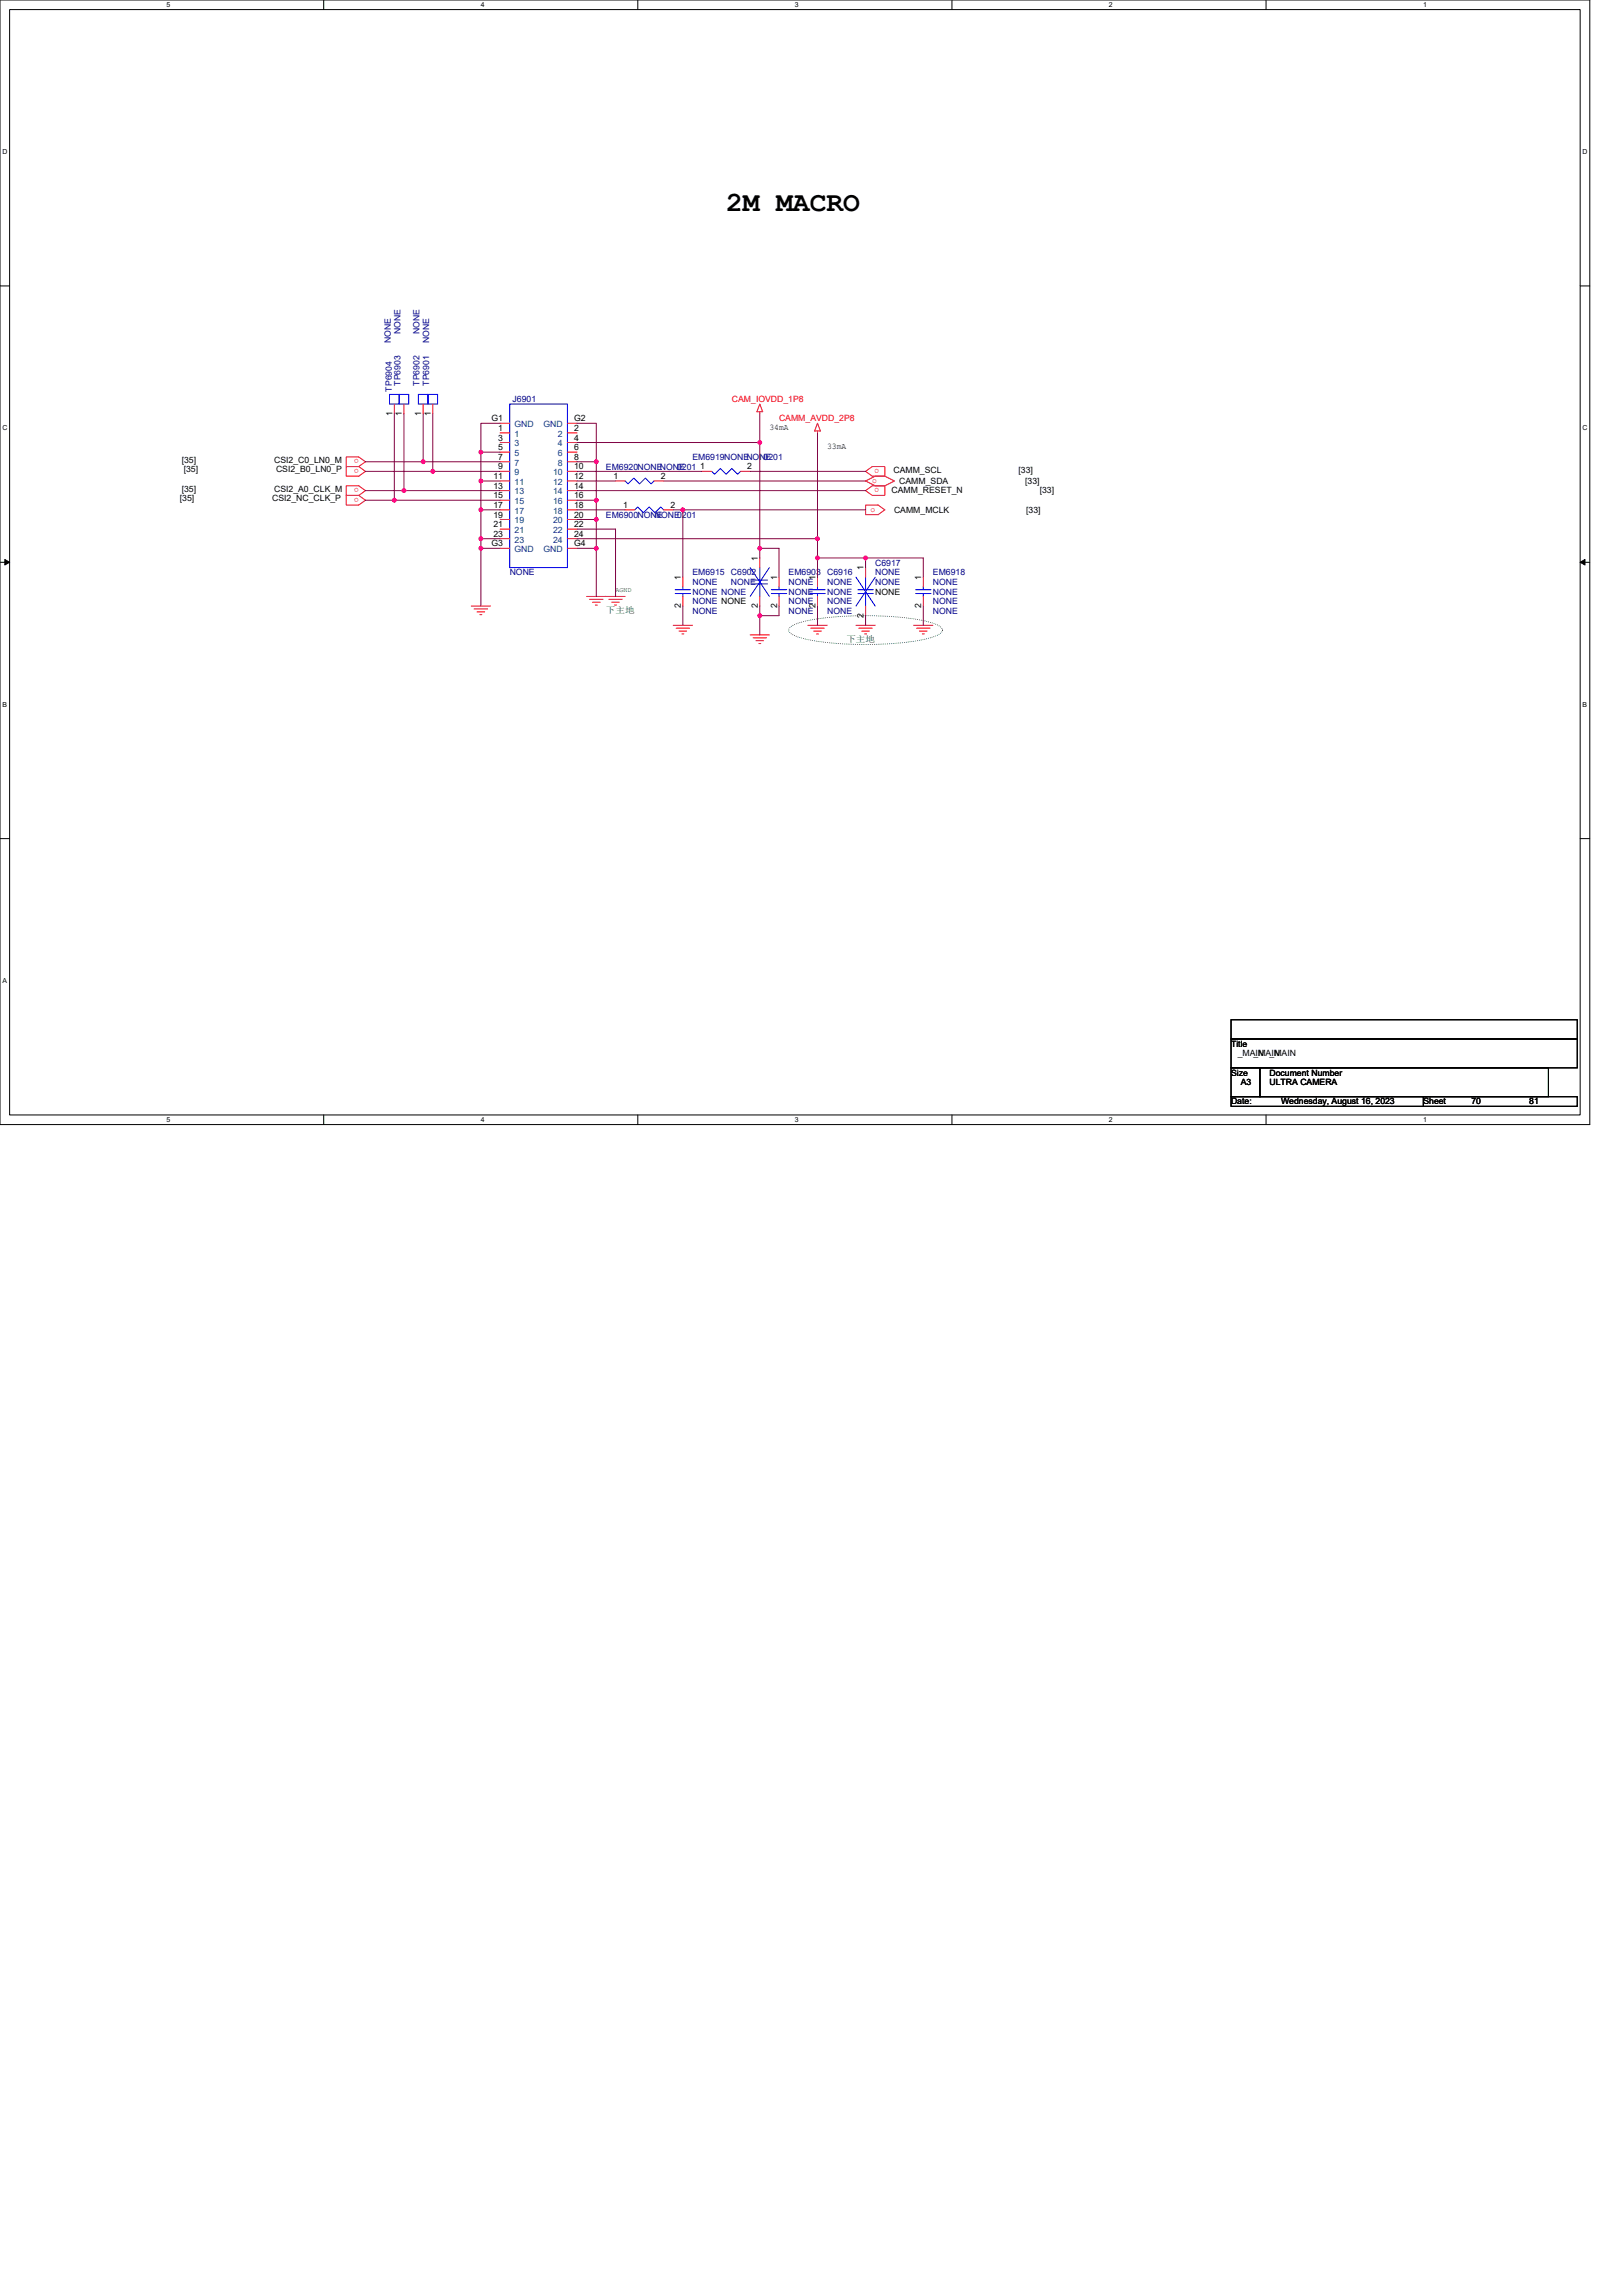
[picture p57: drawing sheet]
<svg xmlns="http://www.w3.org/2000/svg" width="210mm" height="297mm" viewBox="0 0 210 297" stroke-linecap="round" stroke-linejoin="round" font-family="sans-serif">
<defs><g id="words">
<text font-size="3.6" x="94" y="27.3">2M MACRO</text>
<g font-size="1.1" fill="#000080">
<text x="50.6" y="44.4" transform="rotate(-90 50.6 44.4)">NONE</text>
<text x="51.8" y="43.2" transform="rotate(-90 51.8 43.2)">NONE</text>
<text x="54.3" y="43.2" transform="rotate(-90 54.3 43.2)">NONE</text>
<text x="55.6" y="44.4" transform="rotate(-90 55.6 44.4)">NONE</text>
<text x="50.7" y="50.7" transform="rotate(-90 50.7 50.7)">TP6904</text>
<text x="51.8" y="49.9" transform="rotate(-90 51.8 49.9)">TP6903</text>
<text x="54.3" y="49.9" transform="rotate(-90 54.3 49.9)">TP6902</text>
<text x="55.6" y="49.9" transform="rotate(-90 55.6 49.9)">TP6901</text>
<text x="66.3" y="52">J6901</text>
<text x="89.6" y="59.5">EM6919NONENONE</text>
<text x="98.8" y="59.5">0201</text>
<text x="78.4" y="60.7">EM6920NONENONE</text>
<text x="87.6" y="60.7">0201</text>
<text x="78.4" y="67">EM6900NONE</text>
<text x="84.8" y="67">NONE0201</text>
<text x="66" y="74.4">NONE</text>
<text x="89.6" y="74.4">EM6915</text>
<text x="89.6" y="75.7">NONE</text>
<text x="89.6" y="76.9">NONE NONE</text>
<text x="94.6" y="74.4">C6902</text>
<text x="94.6" y="75.7">NONE</text>
<text x="102.1" y="74.4">EM6903</text>
<text x="102.1" y="75.7">NONE</text>
<text x="102.1" y="76.9">NONE</text>
<text x="107" y="74.4">C6916</text>
<text x="107" y="75.7">NONE</text>
<text x="107" y="76.9">NONE</text>
<text x="113.3" y="73.2">C6917</text>
<text x="113.3" y="74.4">NONE</text>
<text x="113.3" y="75.7">NONE</text>
<text x="120.7" y="74.4">EM6918</text>
<text x="120.7" y="75.7">NONE</text>
<text x="120.7" y="76.9">NONE</text>
<text x="89.6" y="79.4">NONE</text>
<text x="89.6" y="78.2">NONE NONE</text>
<text x="102.1" y="79.4">NONE</text>
<text x="102.1" y="78.2">NONE</text>
<text x="107" y="79.4">NONE</text>
<text x="107" y="78.2">NONE</text>
<text x="120.7" y="79.4">NONE</text>
<text x="120.7" y="78.2">NONE</text>
</g>
<g font-size="1.1">
<text x="50.8" y="53.8" transform="rotate(-90 50.8 53.8)">1</text>
<text x="52" y="53.8" transform="rotate(-90 52 53.8)">1</text>
<text x="54.5" y="53.8" transform="rotate(-90 54.5 53.8)">1</text>
<text x="55.8" y="53.8" transform="rotate(-90 55.8 53.8)">1</text>
<text x="23.5" y="59.9">[35]</text>
<text x="35.5" y="59.9">CSI2_C0_LN0_M</text>
<text x="63.6" y="54.5">G1</text>
<text x="64.5" y="55.8">1</text>
<text x="64.5" y="57">3</text>
<text x="64.5" y="58.2">5</text>
<text x="64.5" y="59.5">7</text>
<text x="74.3" y="55.8">2</text>
<text x="74.3" y="57">4</text>
<text x="74.3" y="58.2">6</text>
<text x="74.3" y="59.5">8</text>
<text x="74.3" y="54.5">G2</text>
<text x="99.6" y="55.6">34mA</text>
<text x="107" y="58.1">33mA</text>
<text x="23.3" y="64.9">[35]</text>
<text x="23.5" y="63.6">[35]</text>
<text x="23.8" y="61.1">[35]</text>
<text x="35.2" y="64.9">CSI2_NC_CLK_P</text>
<text x="35.5" y="63.6">CSI2_A0_CLK_M</text>
<text x="35.7" y="61.1">CSI2_B0_LN0_P</text>
<text x="63.9" y="62">11</text>
<text x="63.9" y="63.2">13</text>
<text x="63.9" y="64.5">15</text>
<text x="63.9" y="65.7">17</text>
<text x="64.5" y="60.7">9</text>
<text x="74.3" y="60.7">10</text>
<text x="74.3" y="62">12</text>
<text x="74.3" y="63.2">14</text>
<text x="74.3" y="64.5">16</text>
<text x="74.3" y="65.7">18</text>
<text x="79.4" y="62">1</text>
<text x="80.7" y="65.7">1</text>
<text x="85.5" y="62">2</text>
<text x="86.7" y="65.7">2</text>
<text x="90.6" y="60.7">1</text>
<text x="96.7" y="60.7">2</text>
<text x="115.4" y="63.7">CAMM_RESET_N</text>
<text x="115.6" y="61.2">CAMM_SCL</text>
<text x="116.4" y="62.6">CAMM_SDA</text>
<text x="131.8" y="61.2">[33]</text>
<text x="132.7" y="62.6">[33]</text>
<text x="134.5" y="63.7">[33]</text>
<text x="63.6" y="70.7">G3</text>
<text x="63.9" y="67">19</text>
<text x="63.9" y="68.2">21</text>
<text x="63.9" y="69.4">23</text>
<text x="74.3" y="70.7">G4</text>
<text x="74.3" y="67">20</text>
<text x="74.3" y="68.2">22</text>
<text x="74.3" y="69.4">24</text>
<text x="115.7" y="66.3">CAMM_MCLK</text>
<text x="132.8" y="66.3">[33]</text>
<text x="88.1" y="75" transform="rotate(-90 88.1 75)">1</text>
<text x="98.1" y="72.6" transform="rotate(-90 98.1 72.6)">1</text>
<text x="100.6" y="75" transform="rotate(-90 100.6 75)">1</text>
<text x="105.5" y="75" transform="rotate(-90 105.5 75)">1</text>
<text x="111.8" y="73.8" transform="rotate(-90 111.8 73.8)">1</text>
<text x="113.3" y="76.9">NONE</text>
<text x="119.2" y="75" transform="rotate(-90 119.2 75)">1</text>
<text x="88.1" y="78.7" transform="rotate(-90 88.1 78.7)">2</text>
<text x="98.1" y="78.7" transform="rotate(-90 98.1 78.7)">2</text>
<text x="100.6" y="78.7" transform="rotate(-90 100.6 78.7)">2</text>
<text x="105.5" y="78.7" transform="rotate(-90 105.5 78.7)">2</text>
<text x="111.8" y="79.9" transform="rotate(-90 111.8 79.9)">2</text>
<text x="119.2" y="78.7" transform="rotate(-90 119.2 78.7)">2</text>
<text x="159.3" y="135.4">Title</text>
<text x="160.2" y="136.7">_MAIN _MAIN</text>
<text x="162.2" y="136.7">_MAIN</text>
<text x="159.3" y="139.2">Size</text>
<text x="159.3" y="142.9">Date:</text>
<text x="160.6" y="140.4">A3</text>
<text x="164.3" y="139.2">Document Number</text>
<text x="164.3" y="140.4">ULTRA CAMERA</text>
<text x="165.8" y="142.9">Wednesday, August 16, 2023</text>
<text x="184.2" y="142.9">Sheet</text>
<text x="190.4" y="142.9">70</text>
<text x="197.9" y="142.9">81</text>
</g>
<g font-size="1.1" fill="#f00">
<text x="94.7" y="52">CAM_IOVDD_1P8</text>
<text x="46.4" y="59.4" transform="rotate(-180 46.4 59.4)">o</text>
<text x="100.8" y="54.5">CAMM_AVDD_2P8</text>
<text x="46.4" y="64.4" transform="rotate(-180 46.4 64.4)">o</text>
<text x="46.4" y="63.2" transform="rotate(-180 46.4 63.2)">o</text>
<text x="46.4" y="60.7" transform="rotate(-180 46.4 60.7)">o</text>
<text x="112.9" y="62.5">o</text>
<text x="113.8" y="60.7" transform="rotate(-180 113.8 60.7)">o</text>
<text x="113.8" y="63.2" transform="rotate(-180 113.8 63.2)">o</text>
<text x="112.6" y="66.2">o</text>
</g>
<g font-size="1.1" fill="#004080">
<text x="66.6" y="56.5">1</text>
<text x="66.6" y="57.8">3</text>
<text x="66.6" y="59">5</text>
<text x="66.6" y="55.3">GND</text>
<text x="70.3" y="55.3">GND</text>
<text x="72.2" y="56.5">2</text>
<text x="72.2" y="57.8">4</text>
<text x="72.2" y="59">6</text>
<text x="66.6" y="60.2">7</text>
<text x="66.6" y="61.5">9</text>
<text x="66.6" y="62.7">11</text>
<text x="66.6" y="64">13</text>
<text x="66.6" y="65.2">15</text>
<text x="71.6" y="61.5">10</text>
<text x="71.6" y="62.7">12</text>
<text x="71.6" y="64">14</text>
<text x="71.6" y="65.2">16</text>
<text x="72.2" y="60.2">8</text>
<text x="66.6" y="66.5">17</text>
<text x="66.6" y="67.7">19</text>
<text x="66.6" y="69">21</text>
<text x="66.6" y="70.2">23</text>
<text x="66.6" y="71.4">GND</text>
<text x="70.3" y="71.4">GND</text>
<text x="71.6" y="66.5">18</text>
<text x="71.6" y="67.7">20</text>
<text x="71.6" y="69">22</text>
<text x="71.6" y="70.2">24</text>
</g>
<g font-size="1.1" fill="#008000">
<text x="78.4" y="79.3">单放单</text>
<text x="109.5" y="83">单放单</text>
</g>
<g font-size=".9">
<text x="21.6" y=".9">5</text>
<text x="62.2" y=".9">4</text>
<text x="102.9" y=".9">3</text>
<text x="143.5" y=".9">2</text>
<text x="184.2" y=".9">1</text>
<text x=".3" y="19.9">D</text>
<text x="204.8" y="19.9">D</text>
<text x=".3" y="55.7">C</text>
<text x="204.8" y="55.7">C</text>
<text x=".3" y="91.4">B</text>
<text x="204.8" y="91.4">B</text>
<text x=".3" y="127.2">A</text>
<text x="21.6" y="145.2">5</text>
<text x="62.2" y="145.2">4</text>
<text x="102.9" y="145.2">3</text>
<text x="143.5" y="145.2">2</text>
<text x="184.2" y="145.2">1</text>
</g>
<text font-size=".9" fill="#008000" x="79.7" y="76.6">AGND</text>
</g></defs>
<path d="M0 0h205.7v145.5h-205.7zM1.2 1.2h203.3v143h-203.3z" fill="none" stroke="#000" stroke-width=".13"/>
<g fill="#fff">
<path d="M21.6 .1h.5v1h-.5z"/>
<path d="M21.6 144.4h.5v1h-.5z"/>
</g>
<path d="M41.9 0v1.2M41.9 144.2v1.3" fill="none" stroke="#000" stroke-width=".13"/>
<g fill="#fff">
<path d="M62.2 .1h.5v1h-.5z"/>
<path d="M62.2 144.4h.5v1h-.5z"/>
</g>
<path d="M82.5 0v1.2M82.5 144.2v1.3" fill="none" stroke="#000" stroke-width=".13"/>
<g fill="#fff">
<path d="M102.9 .1h.5v1h-.5z"/>
<path d="M102.9 144.4h.5v1h-.5z"/>
</g>
<path d="M123.2 0v1.2M123.2 144.2v1.3" fill="none" stroke="#000" stroke-width=".13"/>
<g fill="#fff">
<path d="M143.5 .1h.5v1h-.5z"/>
<path d="M143.5 144.4h.5v1h-.5z"/>
</g>
<path d="M163.8 0v1.2M163.8 144.2v1.3" fill="none" stroke="#000" stroke-width=".13"/>
<g fill="#fff">
<path d="M184.2 .1h.5v1h-.5z"/>
<path d="M184.2 144.4h.5v1h-.5z"/>
<path d="M.3 19.1h.7v1h-.7z"/>
<path d="M204.8 19.1h.6v1h-.6z"/>
<path d="M.3 54.9h.7v1h-.7z"/>
<path d="M204.8 54.9h.6v1h-.6z"/>
</g>
<path d="M0 37h1.2M204.5 37h1.2" fill="none" stroke="#000" stroke-width=".13"/>
<g fill="#fff">
<path d="M.3 90.6h.6v1h-.6z"/>
<path d="M204.8 90.6h.6v1h-.6z"/>
</g>
<path d="M0 72.7h1.2M.6 72.4l.6 .3-.6 .4zM204.5 72.7l.6-.3v.7zM204.5 72.7h1.2" fill="none" stroke="#000" stroke-width=".13"/>
<path d="M.6 72.4l.6 .3-.6 .4zM204.5 72.7l.6-.3v.7z" fill="#000"/>
<path d="M.3 126.4h.6v1h-.6z" fill="#fff"/>
<path d="M0 108.5h1.2M204.5 108.5h1.2M159.3 131.9h44.8v2.5h-44.8zM159.3 134.4h44.8v3.7h-44.8zM159.3 138.1h3.7v3.8h-3.7zM163 138.1h37.4v3.8h-37.4zM159.3 141.9h24.9v1.2h-24.9zM184.2 141.9h19.9v1.2h-19.9z" fill="none" stroke="#000" stroke-width=".13"/>
<path d="M102.2 81.2a5.7 5.7 0 0 1 2.8-1 44.1 44.1 0 0 1 15 .2l1.5 .5 .3 .3 .2 .3-.2 .3a5.7 5.7 0 0 1-2.8 1 43.9 43.9 0 0 1-15-.2l-1.4-.5-.4-.3-.1-.3z" fill="none" stroke="#008000" stroke-width=".13"/>
<g fill="none" stroke="#f00" stroke-width=".13">
<path d="M44.8 59.1h1.6l.9 .6-.9 .7h-1.6zM51 52.3v1.2M52.3 52.3v1.2M54.8 52.3v1.2M56 52.3v1.2M64.7 56h1.3M64.7 57.2h1.3M64.7 58.5h1.3M64.7 59.7h1.3M64.7 54.8h1.3M73.4 56h1.3M73.4 57.2h1.3"/>
<path d="M73.4 58.5h1.3M73.4 59.7h1.3M73.4 54.8h1.3M98.3 52.3l.4 1h-.8zM98.3 53.3v.2M105.8 55.8v.2M105.8 54.8l.4 1h-.8zM44.8 64.1h1.6l.9 .6-.9 .6h-1.6zM44.8 62.9h1.6l.9 .6-.9 .6h-1.6zM44.8 60.4h1.6l.9 .6-.9 .6h-1.6zM61 78.4h2.5M61.4 78.8h1.7"/>
<path d="M61.7 79.2h1M62.1 79.5h.3M64.7 61h1.3M64.7 62.2h1.3M64.7 63.5h1.3M64.7 64.7h1.3M64.7 66h1.3M64.7 67.2h1.3M64.7 68.5h1.3M64.7 69.7h1.3M64.7 70.9h1.3M73.4 61h1.3"/>
<path d="M73.4 62.2h1.3M73.4 63.5h1.3M73.4 64.7h1.3M73.4 66h1.3M73.4 67.2h1.3M73.4 68.5h1.3M73.4 69.7h1.3M73.4 70.9h1.3M75.9 77.2h5M76.3 77.5h1.7M76.7 77.9h1M77 78.3h.3"/>
<path d="M78.8 77.5h1.7M79.2 77.9h1M79.5 78.3h.3M79.7 62.2h1.2M80.9 66h1.2M84.6 62.2h1.3M85.9 66h1.2M88.4 74.7v1.2M88.4 77.2v1.2M90.9 61h1.2M95.8 61h1.3M98.3 72.2v1.2"/>
<path d="M98.3 77.2v1.2M100.8 74.7v1.2M100.8 77.2v1.2M105.8 74.7v1.2M105.8 77.2v1.2M112 61l.9-.6h1.6v1.2h-1.6zM112 62.2l1.3-.6h1.2l1.2 .6-1.2 .7h-1.2zM112 63.5l.9-.6h1.6v1.2h-1.6zM112 73.4v1.3M112 78.4v1.3M112 65.3h1.6l.9 .7-.9 .6h-1.6zM119.5 74.7v1.2"/>
<path d="M119.5 77.2v1.2M87.1 80.9h2.5M87.5 81.3h1.7M87.9 81.6h1M88.2 82h.3M97.1 82.1h2.5M97.5 82.5h1.7M97.8 82.9h1M98.2 83.3h.3M104.5 80.9h2.5M104.9 81.3h1.8M105.3 81.6h1"/>
<path d="M105.7 82h.2M110.8 80.9h2.5M111.1 81.3h1.8M111.5 81.6h1M111.9 82h.2M118.2 80.9h2.5M118.6 81.3h1.8M119 81.6h1M119.4 82h.2"/>
</g>
<g fill="none" stroke="#00f" stroke-width=".13">
<path d="M50.4 51h1.3v1.3h-1.3zM51.7 51h1.2v1.3h-1.2zM54.1 51h1.3v1.3h-1.3zM55.4 51h1.2v1.3h-1.2zM66 52.3h7.4v21.1h-7.4zM80.9 62.2l.4 .4 .7-.7 .8 .7 .7-.7 .8 .7 .3-.4M82.1 66l.4-.4 .8 .7 .7-.7 .8 .7 .7-.7 .4 .4M87.4 76.3h2M87.4 76.8h2M88.4 75.9v.4M88.4 76.8v.4M92.1 61l.4 .4 .7-.8 .8 .8 .7-.8 .8 .8 .3-.4"/>
<path d="M97.1 73.4l2.5 3.8M97.3 75h2M97.3 75.5h2M98.3 73.4v1.6M98.3 75.5v1.7M99.6 73.4l-2.5 3.8M99.8 76.3h2M99.8 76.8h2M100.8 75.9v.4M100.8 76.8v.4M104.8 76.3h2M104.8 76.8h2"/>
<path d="M105.8 75.9v.4M105.8 76.8v.4M110.8 74.7l2.5 3.7M111 76.3h2M111 76.8h2M112 74.7v1.6M112 76.8v1.6M113.3 74.7l-2.5 3.7M118.5 76.3h2M118.5 76.8h2M119.5 75.9v.4M119.5 76.8v.4"/>
</g>
<path d="M47.3 61h8.7M98.3 70.9h2.5v3.8M100.8 78.4v1.3h-2.5" fill="none" stroke="#800040" stroke-width=".13"/>
<circle cx="56" cy="61" r=".24" fill="#f0f"/>
<circle cx="56" cy="61" r=".24" fill="none" stroke="#f0f" stroke-width=".13"/>
<path d="M51 53.5v11.2M52.3 53.5v10M54.8 53.5v6.2h-7.5M64.7 58.5h-2.5v3.7" fill="none" stroke="#800040" stroke-width=".13"/>
<circle cx="54.8" cy="59.7" r=".24" fill="#f0f"/>
<circle cx="54.8" cy="59.7" r=".24" fill="none" stroke="#f0f" stroke-width=".13"/>
<path d="M54.8 59.7h9.9M56 53.5v7.5h8.7M64.7 62.2h-2.5v3.8" fill="none" stroke="#800040" stroke-width=".13"/>
<circle cx="62.2" cy="62.2" r=".24" fill="#f0f"/>
<circle cx="62.2" cy="62.2" r=".24" fill="none" stroke="#f0f" stroke-width=".13"/>
<circle cx="62.2" cy="66" r=".24" fill="#f0f"/>
<circle cx="62.2" cy="66" r=".24" fill="none" stroke="#f0f" stroke-width=".13"/>
<path d="M47.3 63.5h17.4M47.3 64.7h3.7" fill="none" stroke="#800040" stroke-width=".13"/>
<circle cx="52.3" cy="63.5" r=".24" fill="#f0f"/>
<circle cx="52.3" cy="63.5" r=".24" fill="none" stroke="#f0f" stroke-width=".13"/>
<path d="M51 64.7h13.7" fill="none" stroke="#800040" stroke-width=".13"/>
<circle cx="51" cy="64.7" r=".24" fill="#f0f"/>
<circle cx="51" cy="64.7" r=".24" fill="none" stroke="#f0f" stroke-width=".13"/>
<path d="M64.7 66h-2.5v3.7h2.5" fill="none" stroke="#800040" stroke-width=".13"/>
<circle cx="62.2" cy="69.7" r=".24" fill="#f0f"/>
<circle cx="62.2" cy="69.7" r=".24" fill="none" stroke="#f0f" stroke-width=".13"/>
<path d="M98.3 53.5v3.7h-23.6M62.2 69.7v1.2" fill="none" stroke="#800040" stroke-width=".13"/>
<circle cx="98.3" cy="57.2" r=".24" fill="#f0f"/>
<circle cx="98.3" cy="57.2" r=".24" fill="none" stroke="#f0f" stroke-width=".13"/>
<path d="M74.7 59.7h2.5v5M74.7 61h16.2M74.7 62.2h5M74.7 64.7h2.5v2.5M74.7 63.5h37.3" fill="none" stroke="#800040" stroke-width=".13"/>
<circle cx="77.2" cy="64.7" r=".24" fill="#f0f"/>
<circle cx="77.2" cy="64.7" r=".24" fill="none" stroke="#f0f" stroke-width=".13"/>
<circle cx="77.2" cy="67.2" r=".24" fill="#f0f"/>
<circle cx="77.2" cy="67.2" r=".24" fill="none" stroke="#f0f" stroke-width=".13"/>
<path d="M74.7 66h6.2M87.1 66h1.3v8.7" fill="none" stroke="#800040" stroke-width=".13"/>
<circle cx="88.4" cy="66" r=".24" fill="#f0f"/>
<circle cx="88.4" cy="66" r=".24" fill="none" stroke="#f0f" stroke-width=".13"/>
<path d="M74.7 67.2h2.5v3.7M74.7 68.5h5v8.7M74.7 69.7h31.1M88.4 66h23.6M88.4 78.4v2.5" fill="none" stroke="#800040" stroke-width=".13"/>
<circle cx="105.8" cy="69.7" r=".24" fill="#f0f"/>
<circle cx="105.8" cy="69.7" r=".24" fill="none" stroke="#f0f" stroke-width=".13"/>
<path d="M98.3 57.2v13.7M105.8 56v13.7" fill="none" stroke="#800040" stroke-width=".13"/>
<circle cx="98.3" cy="70.9" r=".24" fill="#f0f"/>
<circle cx="98.3" cy="70.9" r=".24" fill="none" stroke="#f0f" stroke-width=".13"/>
<path d="M105.8 72.2v2.5" fill="none" stroke="#800040" stroke-width=".13"/>
<circle cx="105.8" cy="72.2" r=".24" fill="#f0f"/>
<circle cx="105.8" cy="72.2" r=".24" fill="none" stroke="#f0f" stroke-width=".13"/>
<path d="M119.5 72.2h-7.5v1.2" fill="none" stroke="#800040" stroke-width=".13"/>
<circle cx="112" cy="72.2" r=".24" fill="#f0f"/>
<circle cx="112" cy="72.2" r=".24" fill="none" stroke="#f0f" stroke-width=".13"/>
<path d="M85.9 62.2h26.1M97.1 61h14.9M98.3 79.7v2.4M105.8 78.4v2.5M105.8 69.7v2.5h6.2M112 79.7v1.2M119.5 72.2v2.5M119.5 78.4v2.5" fill="none" stroke="#800040" stroke-width=".13"/>
<circle cx="98.3" cy="79.6" r=".24" fill="#f0f"/>
<circle cx="98.3" cy="79.6" r=".24" fill="none" stroke="#f0f" stroke-width=".13"/>
<path d="M74.7 54.8h2.5v4.9M98.3 78.4v1.3M98.3 70.9v1.3" fill="none" stroke="#800040" stroke-width=".13"/>
<circle cx="77.2" cy="59.7" r=".24" fill="#f0f"/>
<circle cx="77.2" cy="59.7" r=".24" fill="none" stroke="#f0f" stroke-width=".13"/>
<path d="M64.7 54.8h-2.5v3.7" fill="none" stroke="#800040" stroke-width=".13"/>
<circle cx="62.2" cy="58.5" r=".24" fill="#f0f"/>
<circle cx="62.2" cy="58.5" r=".24" fill="none" stroke="#f0f" stroke-width=".13"/>
<path d="M64.7 70.9h-2.5v7.5" fill="none" stroke="#800040" stroke-width=".13"/>
<circle cx="62.2" cy="70.9" r=".24" fill="#f0f"/>
<circle cx="62.2" cy="70.9" r=".24" fill="none" stroke="#f0f" stroke-width=".13"/>
<path d="M74.7 70.9h2.5v6.3" fill="none" stroke="#800040" stroke-width=".13"/>
<circle cx="77.2" cy="70.9" r=".24" fill="#f0f"/>
<circle cx="77.2" cy="70.9" r=".24" fill="none" stroke="#f0f" stroke-width=".13"/>
<circle cx="56" cy="61" r=".24" fill="#f0f"/>
<circle cx="56" cy="61" r=".24" fill="none" stroke="#f0f" stroke-width=".13"/>
<circle cx="54.8" cy="59.7" r=".24" fill="#f0f"/>
<circle cx="54.8" cy="59.7" r=".24" fill="none" stroke="#f0f" stroke-width=".13"/>
<circle cx="62.2" cy="62.2" r=".24" fill="#f0f"/>
<circle cx="62.2" cy="62.2" r=".24" fill="none" stroke="#f0f" stroke-width=".13"/>
<circle cx="62.2" cy="66" r=".24" fill="#f0f"/>
<circle cx="62.2" cy="66" r=".24" fill="none" stroke="#f0f" stroke-width=".13"/>
<circle cx="52.3" cy="63.5" r=".24" fill="#f0f"/>
<circle cx="52.3" cy="63.5" r=".24" fill="none" stroke="#f0f" stroke-width=".13"/>
<circle cx="51" cy="64.7" r=".24" fill="#f0f"/>
<circle cx="51" cy="64.7" r=".24" fill="none" stroke="#f0f" stroke-width=".13"/>
<circle cx="62.2" cy="69.7" r=".24" fill="#f0f"/>
<circle cx="62.2" cy="69.7" r=".24" fill="none" stroke="#f0f" stroke-width=".13"/>
<circle cx="98.3" cy="57.2" r=".24" fill="#f0f"/>
<circle cx="98.3" cy="57.2" r=".24" fill="none" stroke="#f0f" stroke-width=".13"/>
<circle cx="77.2" cy="64.7" r=".24" fill="#f0f"/>
<circle cx="77.2" cy="64.7" r=".24" fill="none" stroke="#f0f" stroke-width=".13"/>
<circle cx="77.2" cy="67.2" r=".24" fill="#f0f"/>
<circle cx="77.2" cy="67.2" r=".24" fill="none" stroke="#f0f" stroke-width=".13"/>
<circle cx="88.4" cy="66" r=".24" fill="#f0f"/>
<circle cx="88.4" cy="66" r=".24" fill="none" stroke="#f0f" stroke-width=".13"/>
<circle cx="105.8" cy="69.7" r=".24" fill="#f0f"/>
<circle cx="105.8" cy="69.7" r=".24" fill="none" stroke="#f0f" stroke-width=".13"/>
<circle cx="98.3" cy="70.9" r=".24" fill="#f0f"/>
<circle cx="98.3" cy="70.9" r=".24" fill="none" stroke="#f0f" stroke-width=".13"/>
<circle cx="105.8" cy="72.2" r=".24" fill="#f0f"/>
<circle cx="105.8" cy="72.2" r=".24" fill="none" stroke="#f0f" stroke-width=".13"/>
<circle cx="112" cy="72.2" r=".24" fill="#f0f"/>
<circle cx="112" cy="72.2" r=".24" fill="none" stroke="#f0f" stroke-width=".13"/>
<circle cx="98.3" cy="79.6" r=".24" fill="#f0f"/>
<circle cx="98.3" cy="79.6" r=".24" fill="none" stroke="#f0f" stroke-width=".13"/>
<circle cx="77.2" cy="59.7" r=".24" fill="#f0f"/>
<circle cx="77.2" cy="59.7" r=".24" fill="none" stroke="#f0f" stroke-width=".13"/>
<circle cx="62.2" cy="58.5" r=".24" fill="#f0f"/>
<circle cx="62.2" cy="58.5" r=".24" fill="none" stroke="#f0f" stroke-width=".13"/>
<circle cx="62.2" cy="70.9" r=".24" fill="#f0f"/>
<circle cx="62.2" cy="70.9" r=".24" fill="none" stroke="#f0f" stroke-width=".13"/>
<circle cx="77.2" cy="70.9" r=".24" fill="#f0f"/>
<circle cx="77.2" cy="70.9" r=".24" fill="none" stroke="#f0f" stroke-width=".13"/>
<use href="#words"/>
</svg>
